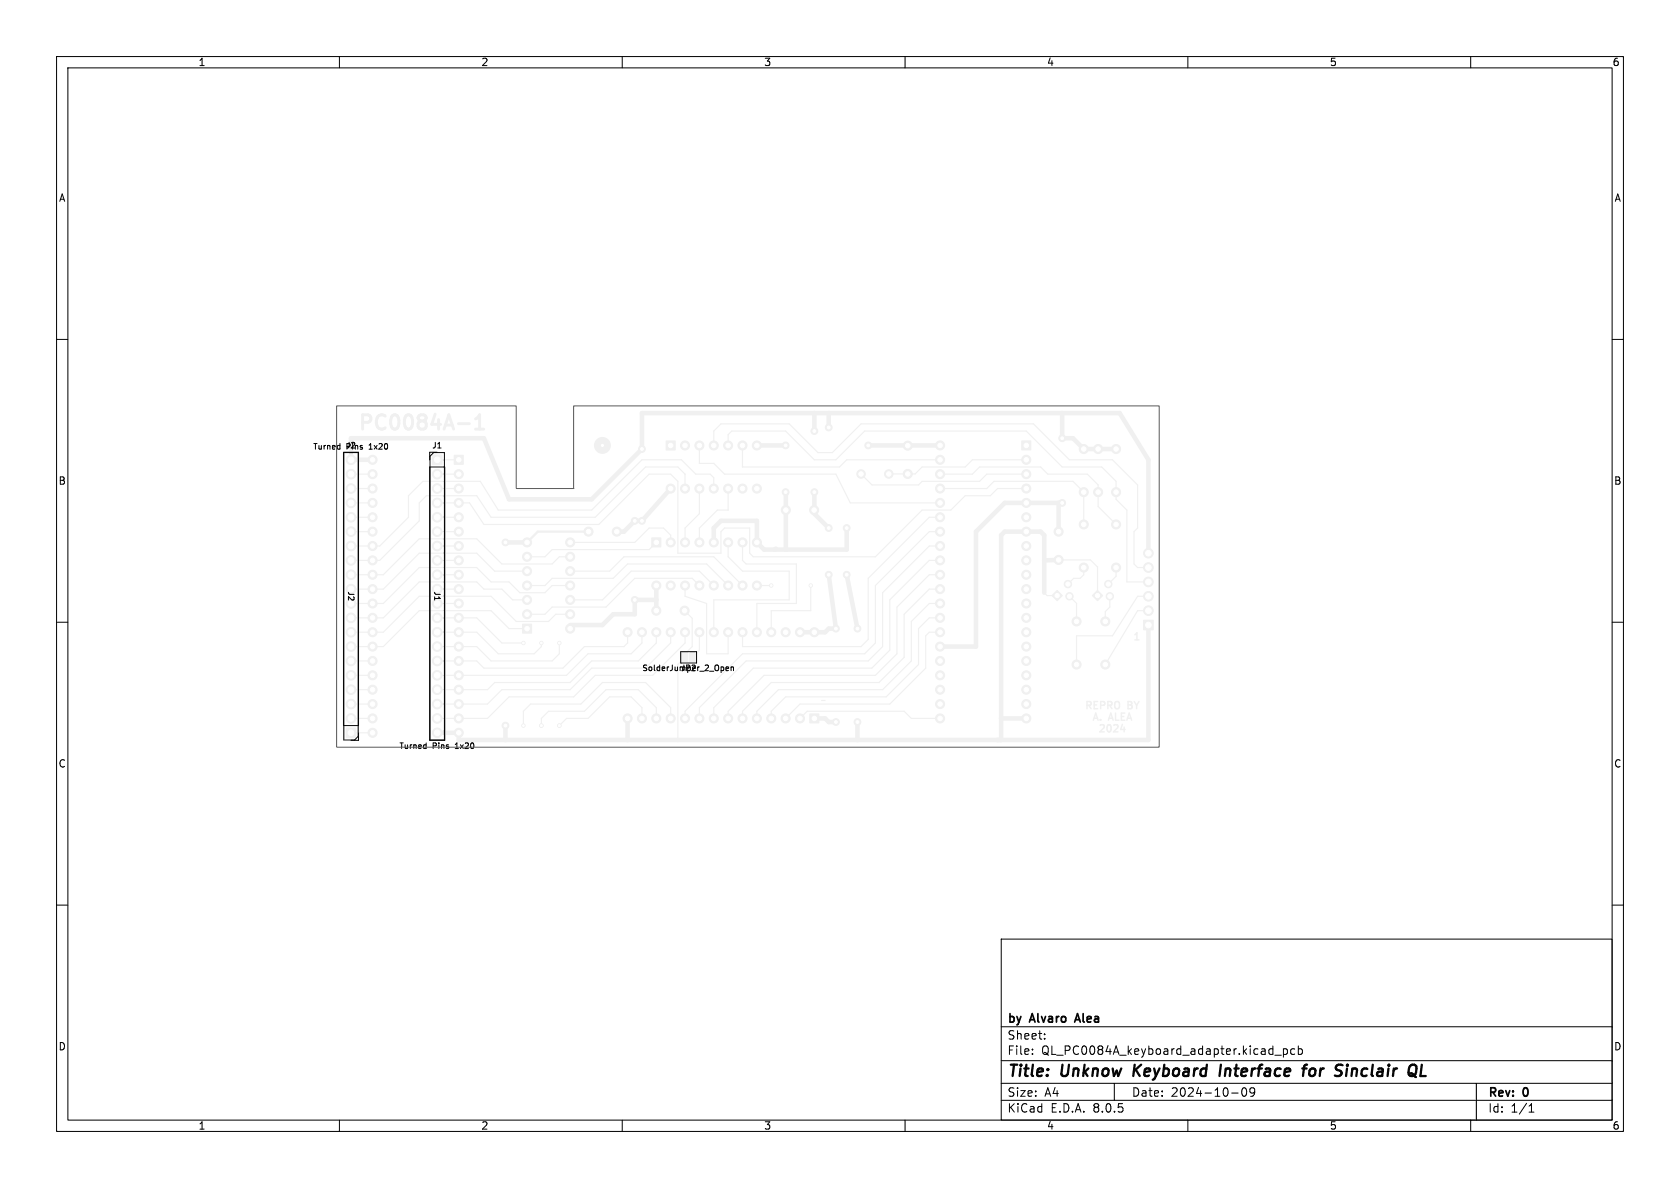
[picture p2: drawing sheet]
<svg xmlns="http://www.w3.org/2000/svg" width="297mm" height="210mm" viewBox="0 0 297 210" stroke-linecap="round" stroke-linejoin="round" font-family="sans-serif">
<defs><g id="words">
<g font-size="2.8">
<text x="178" y="190.9">Title:</text>
<text x="187.7" y="190.9">Unknow</text>
<text x="201.2" y="190.9">Keyboard</text>
<text x="217.3" y="190.9">Interface</text>
<text x="232.8" y="190.9">for</text>
<text x="239.3" y="190.9">Sinclair</text>
</g>
<g font-size="2.1">
<text x="178" y="184">Sheet:</text>
<text x="178" y="181.2">by</text>
<text x="182.2" y="181.2">Alvaro</text>
<text x="190.8" y="181.2">Alea</text>
<text x="178" y="186.7">File:</text>
<text x="184.1" y="186.7">QL_PC0084A_keyboard_adapter.kicad_pcb</text>
<text x="178" y="196.9">KiCad</text>
<text x="178" y="194.1">Size:</text>
<text x="184.7" y="194.1">A4</text>
<text x="185.7" y="196.9">E.D.A.</text>
<text x="193.3" y="196.9">8.0.5</text>
<text x="200" y="194.1">Date:</text>
<text x="207" y="194.1">2024-10-09</text>
<text x="263" y="194.3">Rev:</text>
<text x="263" y="196.9">Id:</text>
<text x="267.1" y="196.9">1/1</text>
<text x="269.4" y="194.3">0</text>
</g>
<g font-size="1.8">
<text x="35" y="11.9">1</text>
<text x="85" y="11.9">2</text>
<text x="135" y="11.9">3</text>
<text x="185" y="11.9">4</text>
<text x="235" y="11.9">5</text>
<text x="285" y="11.9">6</text>
<text x="10.3" y="35.9">A</text>
<text x="285.4" y="35.9">A</text>
<text x="10.3" y="85.9">B</text>
<text x="285.3" y="85.9">B</text>
<text x="10.3" y="135.9">C</text>
<text x="285.3" y="135.9">C</text>
<text x="10.3" y="185.9">D</text>
<text x="285.3" y="185.9">D</text>
<text x="35" y="199.9">1</text>
<text x="85" y="199.9">2</text>
<text x="135" y="199.9">3</text>
<text x="185" y="199.9">4</text>
<text x="235" y="199.9">5</text>
<text x="285" y="199.9">6</text>
</g>
<g font-size="1.4">
<text x="55.3" y="79.7">Turned</text>
<text x="61.1" y="79.5">J2</text>
<text x="61.2" y="79.7">Pins</text>
<text x="65.4" y="79.7">1x20</text>
<text x="76.3" y="79.5">J1</text>
<text x="61.3" y="104.4" transform="rotate(90 61.3 104.4)">J2</text>
<text x="76.6" y="104.4" transform="rotate(90 76.6 104.4)">J1</text>
<text x="113.5" y="118.8">SolderJumper_2_Open</text>
<text x="120.3" y="118.8">JP2</text>
<text x="70.5" y="132.6">Turned</text>
<text x="76.5" y="132.6">Pins</text>
<text x="80.7" y="132.6">1x20</text>
</g>
</g></defs>
<g fill="none" stroke="#f0f0f0" stroke-width=".25">
<path d="M200.6 113.1h.8M200.6 112.2l.4-.4v1.3M192.2 124.7l.6-.1 .1-.2-.1-.3-.6-.1v1.3M192.5 124.7l.4 .6M193.3 127.3l.4-1.2 .4 1.2M193.4 127h.6M193.4 124.6h.5M194 124h-.6v1.3h.6M194.5 128.2l.5-.1 .2 .4-.8 .9h.8M194.6 127.2v.1M194.6 124.7l.6-.1 .1-.2v-.3l-.7-.1v1.3M195.9 124.7l.6-.1 .1-.2-.1-.3-.6-.1v1.3"/>
<path d="M195.9 128.2l.1-.1a.68 .68 0 0 1 .4 .6 .68 .68 0 0 1-.4 .7 .84 .84 0 0 1-.1-1.2zM195.9 127.3l.5-1.2 .4 1.2M196.1 127h.6M196.2 124.7l.4 .6M196.9 128.2l.5-.1 .2 .4-.7 .9h.7M197.1 124.2l.3-.2a.43 .43 0 0 1 .5 .4v.5a.42 .42 0 0 1-.4 .4 .42 .42 0 0 1-.4-.4zM197.2 126.1v1.2h.6M198.2 126.7h.5M198.4 128l-.3 .9h.8M198.7 128.5v.9M198.8 126.1h-.6v1.2h.6M199.2 127.3l.4-1.2 .5 1.2"/>
<path d="M199.3 127h.6M199.4 124h.4l.3 .3-.3 .3 .3 .1v.3l-.2 .3h-.5zM199.4 124.6h.4M200.5 124l.4 .7M200.9 124.7v.6M201.4 124l-.5 .7"/>
</g>
<circle cx="106.5" cy="78.7" r=".9" fill="none" stroke="#f0f0f0" stroke-width="1.2"/>
<g fill="none" stroke="#f0f0f0" stroke-width=".51">
<path d="M64.1 74.7h1a.69 .69 0 0 0 .5-.7 .69 .69 0 0 0-.5-.7h-1v2.6M68.1 73.6a.95 .95 0 0 0-1.1-.2 .95 .95 0 0 0-.5 1 1.08 1.08 0 0 0 .3 1.1 1.08 1.08 0 0 0 1.2 .2l.1-.1M69.3 73.6a.61 .61 0 0 1 .6-.3 .61 .61 0 0 1 .5 .5 1.49 1.49 0 0 1-.5 2.1 .65 .65 0 0 1-.7-.5 2.17 2.17 0 0 1 .1-1.8zM71.8 73.4a.6 .6 0 0 1 1 .4 1.49 1.49 0 0 1-.5 2.1 .65 .65 0 0 1-.7-.5 1.98 1.98 0 0 1 .2-2zM74.4 74.4a.55 .55 0 0 1-.5-.5 .55 .55 0 0 1 .5-.6h.5a.55 .55 0 0 1 .5 .6 .55 .55 0 0 1-.5 .5M74.4 74.4l-.5 .5 .1 .7 .4 .3 .7-.2 .3-.3-.2-.7-.3-.3M74.4 74.4h.5M76.9 73.2l-.6 1.8h1.6M77.5 74.2v1.7M78.5 75.9l.8-2.6 .9 2.6M78.7 75.1h1.3M81 74.9h2"/>
<path d="M84.1 75.9h1.4M84.1 74l.7-.7v2.6"/>
</g>
<g fill="#f0f0f0" stroke="#f0f0f0" stroke-width=".18">
<path d="M186.9 104.4l.9 .9-.9 .9-.9-.9z"/>
<path d="M193.1 105.3l.9-.9 .9 .9-.9 .9z"/>
<path d="M180.6 77.9h1.6v1.6h-1.6z"/>
<path d="M117.8 78h1.6v1.6h-1.6z"/>
<path d="M80.3 80.5h1.6v1.6h-1.6z"/>
<path d="M115.2 95.1h1.6v1.6h-1.6z"/>
<path d="M92.4 110.3h1.6v1.6h-1.6z"/>
<path d="M143.2 126.2h1.6v1.6h-1.6z"/>
<path d="M202.2 109.6h1.7v1.7h-1.7z"/>
<path d="M61.2 128.7h1.7v1.7h-1.7z"/>
<path d="M120.6 115.5h1v1.5h-1z"/>
<path d="M121.9 115.5h1v1.5h-1z"/>
<path d="M76.4 80.4h1.7v1.7h-1.7z"/>
<circle cx="189.1" cy="105.4" r=".65"/>
<circle cx="188.8" cy="103.3" r=".65"/>
<circle cx="196.2" cy="105.4" r=".65"/>
<circle cx="195.9" cy="103.3" r=".65"/>
<circle cx="181.4" cy="81.3" r=".8"/>
<circle cx="181.4" cy="83.8" r=".8"/>
<circle cx="181.4" cy="86.4" r=".8"/>
<circle cx="181.4" cy="88.9" r=".8"/>
<circle cx="181.4" cy="91.4" r=".8"/>
<circle cx="181.4" cy="94" r=".8"/>
<circle cx="181.4" cy="96.5" r=".8"/>
<circle cx="181.4" cy="99.1" r=".8"/>
<circle cx="181.4" cy="101.6" r=".8"/>
<circle cx="181.4" cy="104.1" r=".8"/>
<circle cx="181.4" cy="106.7" r=".8"/>
<circle cx="181.4" cy="109.2" r=".8"/>
<circle cx="181.4" cy="111.8" r=".8"/>
<circle cx="181.4" cy="114.3" r=".8"/>
<circle cx="181.4" cy="116.8" r=".8"/>
<circle cx="181.4" cy="119.4" r=".8"/>
<circle cx="181.4" cy="121.9" r=".8"/>
<circle cx="181.4" cy="124.5" r=".8"/>
<circle cx="181.4" cy="127" r=".8"/>
<circle cx="166.2" cy="127" r=".8"/>
<circle cx="166.2" cy="124.5" r=".8"/>
<circle cx="166.2" cy="121.9" r=".8"/>
<circle cx="166.2" cy="119.4" r=".8"/>
<circle cx="166.2" cy="116.8" r=".8"/>
<circle cx="166.2" cy="114.3" r=".8"/>
<circle cx="166.2" cy="111.8" r=".8"/>
<circle cx="166.2" cy="109.2" r=".8"/>
<circle cx="166.2" cy="106.7" r=".8"/>
<circle cx="166.2" cy="104.1" r=".8"/>
<circle cx="166.2" cy="101.6" r=".8"/>
<circle cx="166.2" cy="99.1" r=".8"/>
<circle cx="166.2" cy="96.5" r=".8"/>
<circle cx="166.2" cy="94" r=".8"/>
<circle cx="166.2" cy="91.4" r=".8"/>
<circle cx="166.2" cy="88.9" r=".8"/>
<circle cx="166.2" cy="86.4" r=".8"/>
<circle cx="166.2" cy="83.8" r=".8"/>
<circle cx="166.2" cy="81.3" r=".8"/>
<circle cx="166.2" cy="78.7" r=".8"/>
<circle cx="121.1" cy="78.7" r=".8"/>
<circle cx="123.6" cy="78.7" r=".8"/>
<circle cx="126.2" cy="78.7" r=".8"/>
<circle cx="128.7" cy="78.7" r=".8"/>
<circle cx="131.3" cy="78.7" r=".8"/>
<circle cx="133.8" cy="78.7" r=".8"/>
<circle cx="133.8" cy="86.4" r=".8"/>
<circle cx="131.3" cy="86.4" r=".8"/>
<circle cx="128.7" cy="86.4" r=".8"/>
<circle cx="126.2" cy="86.4" r=".8"/>
<circle cx="123.6" cy="86.4" r=".8"/>
<circle cx="121.1" cy="86.4" r=".8"/>
<circle cx="118.6" cy="86.4" r=".8"/>
<circle cx="81.1" cy="83.8" r=".8"/>
<circle cx="81.1" cy="86.4" r=".8"/>
<circle cx="81.1" cy="88.9" r=".8"/>
<circle cx="81.1" cy="91.4" r=".8"/>
<circle cx="81.1" cy="94" r=".8"/>
<circle cx="81.1" cy="96.5" r=".8"/>
<circle cx="81.1" cy="99.1" r=".8"/>
<circle cx="81.1" cy="101.6" r=".8"/>
<circle cx="81.1" cy="104.1" r=".8"/>
<circle cx="81.1" cy="106.7" r=".8"/>
<circle cx="81.1" cy="109.2" r=".8"/>
<circle cx="81.1" cy="111.8" r=".8"/>
<circle cx="81.1" cy="114.3" r=".8"/>
<circle cx="81.1" cy="116.8" r=".8"/>
<circle cx="81.1" cy="119.4" r=".8"/>
<circle cx="81.1" cy="121.9" r=".8"/>
<circle cx="81.1" cy="124.5" r=".8"/>
<circle cx="81.1" cy="127" r=".8"/>
<circle cx="81.1" cy="129.5" r=".8"/>
<circle cx="65.9" cy="129.5" r=".8"/>
<circle cx="65.9" cy="127" r=".8"/>
<circle cx="65.9" cy="124.5" r=".8"/>
<circle cx="65.9" cy="121.9" r=".8"/>
<circle cx="65.9" cy="119.4" r=".8"/>
<circle cx="65.9" cy="116.8" r=".8"/>
<circle cx="65.9" cy="114.3" r=".8"/>
<circle cx="65.9" cy="111.8" r=".8"/>
<circle cx="65.9" cy="109.2" r=".8"/>
<circle cx="65.9" cy="106.7" r=".8"/>
<circle cx="65.9" cy="104.1" r=".8"/>
<circle cx="65.9" cy="101.6" r=".8"/>
<circle cx="65.9" cy="99.1" r=".8"/>
<circle cx="65.9" cy="96.5" r=".8"/>
<circle cx="65.9" cy="94" r=".8"/>
<circle cx="65.9" cy="91.4" r=".8"/>
<circle cx="65.9" cy="88.9" r=".8"/>
<circle cx="65.9" cy="86.4" r=".8"/>
<circle cx="65.9" cy="83.8" r=".8"/>
<circle cx="65.9" cy="81.3" r=".8"/>
<circle cx="191.6" cy="87" r=".8"/>
<circle cx="191.6" cy="79.4" r=".8"/>
<circle cx="160.5" cy="83.8" r=".8"/>
<circle cx="160.5" cy="78.8" r=".8"/>
<circle cx="118.6" cy="95.9" r=".8"/>
<circle cx="121.1" cy="95.9" r=".8"/>
<circle cx="123.6" cy="95.9" r=".8"/>
<circle cx="126.2" cy="95.9" r=".8"/>
<circle cx="128.7" cy="95.9" r=".8"/>
<circle cx="131.3" cy="95.9" r=".8"/>
<circle cx="133.8" cy="95.9" r=".8"/>
<circle cx="133.8" cy="103.5" r=".8"/>
<circle cx="131.3" cy="103.5" r=".8"/>
<circle cx="128.7" cy="103.5" r=".8"/>
<circle cx="126.2" cy="103.5" r=".8"/>
<circle cx="123.6" cy="103.5" r=".8"/>
<circle cx="121.1" cy="103.5" r=".8"/>
<circle cx="118.6" cy="103.5" r=".8"/>
<circle cx="116" cy="103.5" r=".8"/>
<circle cx="187.1" cy="99" r=".8"/>
<circle cx="187.1" cy="94" r=".8"/>
<circle cx="143.9" cy="90.2" r=".8"/>
<circle cx="138.9" cy="90.2" r=".8"/>
<circle cx="109" cy="94" r=".8"/>
<circle cx="104" cy="94" r=".8"/>
<circle cx="191.6" cy="92.7" r=".8"/>
<circle cx="191.6" cy="100.3" r=".8"/>
<circle cx="116" cy="107.9" r=".8"/>
<circle cx="121" cy="107.9" r=".8"/>
<circle cx="157.1" cy="83.8" r=".75"/>
<circle cx="152.2" cy="83.8" r=".75"/>
<circle cx="194.1" cy="87" r=".8"/>
<circle cx="194.1" cy="79.4" r=".8"/>
<circle cx="190.3" cy="109.9" r=".8"/>
<circle cx="190.3" cy="117.5" r=".8"/>
<circle cx="195.4" cy="109.9" r=".8"/>
<circle cx="195.4" cy="117.5" r=".8"/>
<circle cx="197.3" cy="100.3" r=".8"/>
<circle cx="197.3" cy="92.7" r=".8"/>
<circle cx="93.2" cy="108.6" r=".8"/>
<circle cx="93.2" cy="106" r=".8"/>
<circle cx="93.2" cy="103.5" r=".8"/>
<circle cx="93.2" cy="101" r=".8"/>
<circle cx="93.2" cy="98.4" r=".8"/>
<circle cx="93.2" cy="95.9" r=".8"/>
<circle cx="100.8" cy="95.9" r=".8"/>
<circle cx="100.8" cy="98.4" r=".8"/>
<circle cx="100.8" cy="101" r=".8"/>
<circle cx="100.8" cy="103.5" r=".8"/>
<circle cx="100.8" cy="106" r=".8"/>
<circle cx="100.8" cy="108.6" r=".8"/>
<circle cx="100.8" cy="111.1" r=".8"/>
<circle cx="197.3" cy="79.4" r=".8"/>
<circle cx="197.3" cy="87" r=".8"/>
<circle cx="141.4" cy="127" r=".8"/>
<circle cx="138.9" cy="127" r=".8"/>
<circle cx="136.3" cy="127" r=".8"/>
<circle cx="133.8" cy="127" r=".8"/>
<circle cx="131.3" cy="127" r=".8"/>
<circle cx="128.7" cy="127" r=".8"/>
<circle cx="126.2" cy="127" r=".8"/>
<circle cx="123.6" cy="127" r=".8"/>
<circle cx="121.1" cy="127" r=".8"/>
<circle cx="118.6" cy="127" r=".8"/>
<circle cx="116" cy="127" r=".8"/>
<circle cx="113.5" cy="127" r=".8"/>
<circle cx="110.9" cy="127" r=".8"/>
<circle cx="110.9" cy="111.8" r=".8"/>
<circle cx="113.5" cy="111.8" r=".8"/>
<circle cx="116" cy="111.8" r=".8"/>
<circle cx="118.6" cy="111.8" r=".8"/>
<circle cx="121.1" cy="111.8" r=".8"/>
<circle cx="123.6" cy="111.8" r=".8"/>
<circle cx="126.2" cy="111.8" r=".8"/>
<circle cx="128.7" cy="111.8" r=".8"/>
<circle cx="131.3" cy="111.8" r=".8"/>
<circle cx="133.8" cy="111.8" r=".8"/>
<circle cx="136.3" cy="111.8" r=".8"/>
<circle cx="138.9" cy="111.8" r=".8"/>
<circle cx="141.4" cy="111.8" r=".8"/>
<circle cx="144" cy="111.8" r=".8"/>
<circle cx="203" cy="107.9" r=".85"/>
<circle cx="203" cy="105.4" r=".85"/>
<circle cx="203" cy="102.9" r=".85"/>
<circle cx="203" cy="100.3" r=".85"/>
<circle cx="203" cy="97.8" r=".85"/>
<circle cx="62.1" cy="127" r=".85"/>
<circle cx="62.1" cy="124.5" r=".85"/>
<circle cx="62.1" cy="121.9" r=".85"/>
<circle cx="62.1" cy="119.4" r=".85"/>
<circle cx="62.1" cy="116.8" r=".85"/>
<circle cx="62.1" cy="114.3" r=".85"/>
<circle cx="62.1" cy="111.8" r=".85"/>
<circle cx="62.1" cy="109.2" r=".85"/>
<circle cx="62.1" cy="106.7" r=".85"/>
<circle cx="62.1" cy="104.1" r=".85"/>
<circle cx="62.1" cy="101.6" r=".85"/>
<circle cx="62.1" cy="99.1" r=".85"/>
<circle cx="62.1" cy="96.5" r=".85"/>
<circle cx="62.1" cy="94" r=".85"/>
<circle cx="62.1" cy="91.4" r=".85"/>
<circle cx="62.1" cy="88.9" r=".85"/>
<circle cx="62.1" cy="86.4" r=".85"/>
<circle cx="62.1" cy="83.8" r=".85"/>
<circle cx="62.1" cy="81.3" r=".85"/>
<circle cx="77.3" cy="83.8" r=".85"/>
<circle cx="77.3" cy="86.4" r=".85"/>
<circle cx="77.3" cy="88.9" r=".85"/>
<circle cx="77.3" cy="91.4" r=".85"/>
<circle cx="77.3" cy="94" r=".85"/>
<circle cx="77.3" cy="96.5" r=".85"/>
<circle cx="77.3" cy="99.1" r=".85"/>
<circle cx="77.3" cy="101.6" r=".85"/>
<circle cx="77.3" cy="104.1" r=".85"/>
<circle cx="77.3" cy="106.7" r=".85"/>
<circle cx="77.3" cy="109.2" r=".85"/>
<circle cx="77.3" cy="111.8" r=".85"/>
<circle cx="77.3" cy="114.3" r=".85"/>
<circle cx="77.3" cy="116.8" r=".85"/>
<circle cx="77.3" cy="119.4" r=".85"/>
<circle cx="77.3" cy="121.9" r=".85"/>
<circle cx="77.3" cy="124.5" r=".85"/>
<circle cx="77.3" cy="127" r=".85"/>
<circle cx="77.3" cy="129.5" r=".85"/>
<circle cx="151.6" cy="111.1" r=".6"/>
<circle cx="151.6" cy="127.6" r=".6"/>
<circle cx="89.4" cy="128.3" r=".6"/>
<circle cx="149.7" cy="93.3" r=".6"/>
<circle cx="138.9" cy="78.7" r=".6"/>
<circle cx="89.4" cy="95.9" r=".6"/>
<circle cx="149.7" cy="101.6" r=".6"/>
<circle cx="138.9" cy="87" r=".6"/>
<circle cx="113.5" cy="92.1" r=".6"/>
<circle cx="187.8" cy="77.5" r=".6"/>
<circle cx="112.2" cy="106" r=".6"/>
<circle cx="146.5" cy="93.3" r=".6"/>
<circle cx="113.5" cy="79.4" r=".6"/>
<circle cx="146.5" cy="101.6" r=".6"/>
<circle cx="144" cy="76.2" r=".6"/>
<circle cx="144" cy="87" r=".6"/>
<circle cx="112.2" cy="92.1" r=".6"/>
<circle cx="146.5" cy="75.6" r=".6"/>
<circle cx="187.8" cy="88.9" r=".6"/>
<circle cx="153.5" cy="78.7" r=".6"/>
<circle cx="147.8" cy="127.6" r=".6"/>
<circle cx="147.8" cy="111.1" r=".6"/>
<circle cx="95.7" cy="113.7" r=".3"/>
<circle cx="95.7" cy="128.3" r=".3"/>
<circle cx="98.9" cy="113.7" r=".3"/>
<circle cx="98.9" cy="128.3" r=".3"/>
<circle cx="92.5" cy="113.7" r=".3"/>
<circle cx="92.5" cy="128.3" r=".3"/>
<circle cx="143.3" cy="103.5" r=".3"/>
<circle cx="136.3" cy="103.5" r=".3"/>
</g>
<g fill="none" stroke="#f0f0f0" stroke-width=".2">
<path d="M123.6 78.7v3.2M126.2 78.7v-2.5l1.3-1.3h12l5.1 5.1h2.5l5.1-5.1h30.5l6.4 6.4h7.6l4.4 4.4v7.6l-.6 .7v5.7l.6 .6h1.9M128.7 78.7v-1.9l.7-.6h9.5l5.1 5.1h3.8l5.1-5.1h28.5l6.4 6.4h7l2.5 2.5v3.2l1.9 1.9v12.7h3.8M131.3 78.7v3.8M62.1 94h3.8M62.1 83.8h3.8M62.1 91.4h3.8M62.1 86.4h3.8M62.1 88.9h3.8M77.3 94h3.8M77.3 83.8h3.8M77.3 99.1h3.8"/>
<path d="M77.3 91.4h3.8M77.3 96.5h3.8M77.3 81.3h3.8M77.3 86.4h3.8M100.8 95.9h11.4l2.6-2.6h2.5l1.3 1.3v1.3M100.8 98.4h-1.9l-1.3 1.3h-8.9l-4.4-4.4h-10.2l-6.3 6.3h-5.7M116 95.9l-1.2 1.3h-17.2l-1.3 1.2h-3.1M121.1 83.8v2.6M121.1 83.8l-1.3-1.2h-5.7l-8.9 8.8h-18.4l-2.5-3.8h-8.9l-1.3 1.3v3.2l-7 7h-5M121.1 83.8h.1M123.6 86.4v4.4l-2.5 2.5v2.6M123.6 81.9h.1"/>
<path d="M123.6 81.9h2.6l1.9 1.9h19.7l2.5 5.1h15.9M126.2 86.4v-2l-.6-.6h-2.6l-2.5-2.5h-7l-8.9 8.9h-16.5l-3.2-5.1h-10.1l-2.6 2.5v3.8l-5.1 5.1h-5M128.7 86.4v3.8h-1.9l-3.2 3.1v2.6M128.7 95.9v2.5l2.6 2.6h8.2v5h-13.3v5.8M131.3 82.5v.1M131.3 95.9v3.2l.6 .6h8.9v7h-7v5.1M152.2 83.8l2 1.9h8.2l.6-.6h10.2l1.2-1.3h7M166.2 86.4h8.2l1.3-1.3h14l1.9 1.9v5.7M166.2 94h-1.9l-9.5 9.5v10.2l-1.9 1.9h-21.6l-10.2 10.1v1.3M166.2 83.8h5.7l1.3-1.2h10.8l1.2 1.2h7l1.9 1.9v3.8l3.2 3.2M166.2 99.1h-1.9l-7 6.9v8.9l-3.2 3.2h-20.9l-7 7v1.9M166.2 91.4h-1.9l-10.8 10.8v10.8l-1.3 1.3h-20.9v-2.5"/>
<path d="M166.2 96.5h-1.9l-8.3 8.3v9.5l-2.5 2.5h-21.6l-8.3 8.3v1.9M166.2 81.3h-16.5l-1.3 1.3h-17.1M181.4 86.4h-5l-1.3 1.2h-4.5l-2.5 2.6h-5.1l-8.2 8.2h-21.6l-.7-.6v-4.5h-4.4l-.6 .7v3.8h-7.7v-12.7l-1.2-1.3h-3.8l-8.9 8.9h-20.4l-2.5-3.8h-5.7M181.4 81.3h-9.5l-1.3 1.3h-7.6l-1.2 1.2h-4.5M187.1 99h5.7l1.2 1.2v5.1M62.1 119.4h3.8M62.1 116.8h3.8M77.3 111.8h7l3.8 3.8h6.3l1.3-1.3v-.6M77.3 109.2h7l4.4 4.5h3.8M77.3 101.6h3.8M77.3 106.7h3.8M77.3 104.1h3.8"/>
<path d="M93.2 103.5h3.1l1.3-1.3h10.8l2.5-2.5h14l3.8 3.8M93.2 111.1h-3.2l-3.2-3.1h-12.7l-6.3 6.3h-5.7M93.2 106h-2.6l-1.9-1.9h-3.2l-1.2-1.2h-10.2l-6.3 6.3h-5.7M93.2 101h-5.7l-3.2-3.2h-10.2l-6.3 6.3h-5.7M98.9 113.7v1.9l-1.3 1.2h-10.8l-2.5-2.5h-7M100.8 108.6h-2.6l-1.2 1.3h-5.7l-4.5-4.5h-12.7l-6.3 6.4h-5.7M100.8 103.5h-3.2l-1.3 1.3h-4.4l-1.9-1.9h-3.2l-2.5-2.6h-10.2l-6.3 6.4h-5.7M100.8 101h7l2.5-2.6h15.9l5.1 5.1M110.9 111.8v1.9l-.6 .6h-7l-3.8 3.8h-14l-1.2-1.3h-7M113.5 111.8v1.9l-1.9 1.9h-7.6l-3.8 3.8h-22.9M116 111.8v1.9l-3.1 3.1h-8.3l-3.8 3.9h-13.3l-1.3 1.2h-8.9M118.6 111.8v1.9l-4.5 4.4h-9.5l-3.8 3.8h-12.1l-2.5 2.6h-8.9"/>
<path d="M121 108l1.4 1.3v5l-1.3 1.3M121.1 116.2l-1.3 1.3v13.3M121.1 111.8v1.9l-5.7 5.7h-10.2l-3.8 3.8h-11.4l-3.8 3.8h-8.9M121.1 103.5v1.9l3.8 1.3v8.9h3.8v-3.8M123.6 103.5l-1.2-1.3h-10.2l-5.1 5.1h-9.5l-1.3 1.3h-3.1M123.6 111.8v3.1l-1.2 1.3M126.2 103.5l-2.6-2.5h-12l-5.1 5h-5.7M133.8 103.5h2.5M143.3 103.5v4.5h-7v3.8M166.2 101.6h-1.9l-5.7 5.7v8.3l-3.8 3.8h-19.7l-6.4 6.3v1.3M166.2 111.8h-1.9l-.6 .6v5.7l-6.4 6.4h-15.9l-2.5 2.5M166.2 106.7h-1.9l-3.2 3.2v6.9l-5.1 5.1h-18.4l-3.8 3.8v1.3"/>
<path d="M166.2 104.1h-1.9l-4.5 4.5v7.6l-4.4 4.5h-19.1l-5 5v1.3M166.2 109.2h-1.9l-1.9 1.9v6.4l-5.7 5.7h-17.8l-2.6 2.5v1.3M184.6 104.8l.5 .5h1.8M189.1 105.4l1.2 1.3v3.2M191.6 100.3v1.3l-.6 .6h-1.2l-1 1.1M196.2 105.4v1.9l-.8 .8v1.8M197.3 100.3v1.6l-1.4 1.4M203 105.4h-1.9l-4.4 7h-6.4v5.1M203 108h-1.9l-5.7 9.5M62.1 127h3.8M62.1 129.5h3.8M62.1 124.5h3.8"/>
<path d="M62.1 121.9h3.8M113.5 127v-1.9l-1.9-1.9h-3.8l-3.8 3.8h-3.8l-1.3 1.3M116 127v-1.9l-3.1-3.2h-5.8l-3.8 3.8h-6.3l-1.3 1.3v1.3M118.6 127v-1.9l-4.5-4.4h-7.6l-3.8 3.8h-8.9l-1.3 1.2v2.6M141.4 127l1.3-1.3h17.1l1.3 1.3h5.1M145.2 123.8h.7"/>
</g>
<g fill="none" stroke="#f0f0f0" stroke-width=".8">
<path d="M133.8 78.7h5.1M144 73v3.2M146.5 73v2.6M153.5 78.7h12.7M187.8 73v4.5h1.9l1.9 1.9h5.7M65.9 81.3h-3.8v-3.8h23.4l4.5 10.8h14.6l8.9-8.9v-6.4h84.4l5.1 8.3v16.5M89.4 95.9h3.8M118.6 86.4l-5.1 5.7h-1.3l-1.9 1.9h-1.3M137.2 97l-.2 .2M138.9 87v10.2M143.9 90.2v.6l2.6 2.5M144 87v2.5"/>
<path d="M149.7 93.3v3.9h-14.6l-1.3-1.3v-3.8h-6.3l-1.3 1.2v2.6M187.1 99l-2.5 .1M187.1 88.9v5.1M187.8 88.9h-10.2l-5.1 5.1v20.3h-6.3M116 106h-3.8v2.6h-3.8l-1.9 1.9h-5.7M116 103.5v4.5M146.5 101.6l1.3 9.5h-1.3l-.6 .7h-4.5M149.7 101.6l1.9 9.5M184.6 104.8v-10.2l-.6-.6h-6.4l-.6 .6v36.2M203 110.5v20.3h-121.9v-1.3h-3.8M89.4 128.3v2.5M110.9 127v3.8"/>
<path d="M144 127h1.9l.6 .6h1.3M151.6 127.6v3.2M177 127h4.4"/>
</g>
<path d="M104 94h-8.9l-1.9 1.9" fill="none" stroke="#f0f0f0" stroke-width=".4"/>
<g fill="#fff" stroke="#fff" stroke-width=".18">
<circle cx="151.6" cy="111.1" r=".25"/>
<circle cx="151.6" cy="127.6" r=".25"/>
<circle cx="89.4" cy="128.3" r=".25"/>
<circle cx="149.7" cy="93.3" r=".25"/>
<circle cx="138.9" cy="78.7" r=".25"/>
<circle cx="89.4" cy="95.9" r=".25"/>
<circle cx="149.7" cy="101.6" r=".25"/>
<circle cx="138.9" cy="87" r=".25"/>
<circle cx="113.5" cy="92.1" r=".25"/>
<circle cx="187.8" cy="77.5" r=".25"/>
<circle cx="112.2" cy="106" r=".25"/>
<circle cx="146.5" cy="93.3" r=".25"/>
<circle cx="113.5" cy="79.4" r=".25"/>
<circle cx="146.5" cy="101.6" r=".25"/>
<circle cx="144" cy="76.2" r=".25"/>
<circle cx="144" cy="87" r=".25"/>
<circle cx="112.2" cy="92.1" r=".25"/>
<circle cx="146.5" cy="75.6" r=".25"/>
<circle cx="187.8" cy="88.9" r=".25"/>
<circle cx="153.5" cy="78.7" r=".25"/>
<circle cx="147.8" cy="127.6" r=".25"/>
<circle cx="147.8" cy="111.1" r=".25"/>
<circle cx="95.7" cy="113.7" r=".15"/>
<circle cx="95.7" cy="128.3" r=".15"/>
<circle cx="98.9" cy="113.7" r=".15"/>
<circle cx="98.9" cy="128.3" r=".15"/>
<circle cx="92.5" cy="113.7" r=".15"/>
<circle cx="92.5" cy="128.3" r=".15"/>
<circle cx="143.3" cy="103.5" r=".15"/>
<circle cx="136.3" cy="103.5" r=".15"/>
<circle cx="186.9" cy="105.3" r=".38"/>
<circle cx="189.1" cy="105.4" r=".38"/>
<circle cx="188.8" cy="103.3" r=".38"/>
<circle cx="194" cy="105.3" r=".37"/>
<circle cx="196.2" cy="105.4" r=".37"/>
<circle cx="195.9" cy="103.3" r=".37"/>
<circle cx="181.4" cy="78.7" r=".4"/>
<circle cx="181.4" cy="81.3" r=".4"/>
<circle cx="181.4" cy="83.8" r=".4"/>
<circle cx="181.4" cy="86.4" r=".4"/>
<circle cx="181.4" cy="88.9" r=".4"/>
<circle cx="181.4" cy="91.4" r=".4"/>
<circle cx="181.4" cy="94" r=".4"/>
<circle cx="181.4" cy="96.5" r=".4"/>
<circle cx="181.4" cy="99.1" r=".4"/>
<circle cx="181.4" cy="101.6" r=".4"/>
<circle cx="181.4" cy="104.1" r=".4"/>
<circle cx="181.4" cy="106.7" r=".4"/>
<circle cx="181.4" cy="109.2" r=".4"/>
<circle cx="181.4" cy="111.8" r=".4"/>
<circle cx="181.4" cy="114.3" r=".4"/>
<circle cx="181.4" cy="116.8" r=".4"/>
<circle cx="181.4" cy="119.4" r=".4"/>
<circle cx="181.4" cy="121.9" r=".4"/>
<circle cx="181.4" cy="124.5" r=".4"/>
<circle cx="181.4" cy="127" r=".4"/>
<circle cx="166.2" cy="127" r=".4"/>
<circle cx="166.2" cy="124.5" r=".4"/>
<circle cx="166.2" cy="121.9" r=".4"/>
<circle cx="166.2" cy="119.4" r=".4"/>
<circle cx="166.2" cy="116.8" r=".4"/>
<circle cx="166.2" cy="114.3" r=".4"/>
<circle cx="166.2" cy="111.8" r=".4"/>
<circle cx="166.2" cy="109.2" r=".4"/>
<circle cx="166.2" cy="106.7" r=".4"/>
<circle cx="166.2" cy="104.1" r=".4"/>
<circle cx="166.2" cy="101.6" r=".4"/>
<circle cx="166.2" cy="99.1" r=".4"/>
<circle cx="166.2" cy="96.5" r=".4"/>
<circle cx="166.2" cy="94" r=".4"/>
<circle cx="166.2" cy="91.4" r=".4"/>
<circle cx="166.2" cy="88.9" r=".4"/>
<circle cx="166.2" cy="86.4" r=".4"/>
<circle cx="166.2" cy="83.8" r=".4"/>
<circle cx="166.2" cy="81.3" r=".4"/>
<circle cx="166.2" cy="78.7" r=".4"/>
<circle cx="118.6" cy="78.8" r=".4"/>
<circle cx="121.1" cy="78.8" r=".4"/>
<circle cx="123.6" cy="78.8" r=".4"/>
<circle cx="126.2" cy="78.8" r=".4"/>
<circle cx="128.7" cy="78.8" r=".4"/>
<circle cx="131.3" cy="78.8" r=".4"/>
<circle cx="133.8" cy="78.8" r=".4"/>
<circle cx="133.8" cy="86.4" r=".4"/>
<circle cx="131.3" cy="86.4" r=".4"/>
<circle cx="128.7" cy="86.4" r=".4"/>
<circle cx="126.2" cy="86.4" r=".4"/>
<circle cx="123.6" cy="86.4" r=".4"/>
<circle cx="121.1" cy="86.4" r=".4"/>
<circle cx="118.6" cy="86.4" r=".4"/>
<circle cx="81.1" cy="81.3" r=".4"/>
<circle cx="81.1" cy="83.8" r=".4"/>
<circle cx="81.1" cy="86.4" r=".4"/>
<circle cx="81.1" cy="88.9" r=".4"/>
<circle cx="81.1" cy="91.4" r=".4"/>
<circle cx="81.1" cy="94" r=".4"/>
<circle cx="81.1" cy="96.5" r=".4"/>
<circle cx="81.1" cy="99.1" r=".4"/>
<circle cx="81.1" cy="101.6" r=".4"/>
<circle cx="81.1" cy="104.1" r=".4"/>
<circle cx="81.1" cy="106.7" r=".4"/>
<circle cx="81.1" cy="109.2" r=".4"/>
<circle cx="81.1" cy="111.8" r=".4"/>
<circle cx="81.1" cy="114.3" r=".4"/>
<circle cx="81.1" cy="116.8" r=".4"/>
<circle cx="81.1" cy="119.4" r=".4"/>
<circle cx="81.1" cy="121.9" r=".4"/>
<circle cx="81.1" cy="124.5" r=".4"/>
<circle cx="81.1" cy="127" r=".4"/>
<circle cx="81.1" cy="129.5" r=".4"/>
<circle cx="65.9" cy="129.5" r=".4"/>
<circle cx="65.9" cy="127" r=".4"/>
<circle cx="65.9" cy="124.5" r=".4"/>
<circle cx="65.9" cy="121.9" r=".4"/>
<circle cx="65.9" cy="119.4" r=".4"/>
<circle cx="65.9" cy="116.8" r=".4"/>
<circle cx="65.9" cy="114.3" r=".4"/>
<circle cx="65.9" cy="111.8" r=".4"/>
<circle cx="65.9" cy="109.2" r=".4"/>
<circle cx="65.9" cy="106.7" r=".4"/>
<circle cx="65.9" cy="104.1" r=".4"/>
<circle cx="65.9" cy="101.6" r=".4"/>
<circle cx="65.9" cy="99.1" r=".4"/>
<circle cx="65.9" cy="96.5" r=".4"/>
<circle cx="65.9" cy="94" r=".4"/>
<circle cx="65.9" cy="91.4" r=".4"/>
<circle cx="65.9" cy="88.9" r=".4"/>
<circle cx="65.9" cy="86.4" r=".4"/>
<circle cx="65.9" cy="83.8" r=".4"/>
<circle cx="65.9" cy="81.3" r=".4"/>
<circle cx="191.6" cy="87" r=".4"/>
<circle cx="191.6" cy="79.4" r=".4"/>
<circle cx="160.5" cy="83.8" r=".4"/>
<circle cx="160.5" cy="78.8" r=".4"/>
<circle cx="116" cy="95.9" r=".4"/>
<circle cx="118.6" cy="95.9" r=".4"/>
<circle cx="121.1" cy="95.9" r=".4"/>
<circle cx="123.6" cy="95.9" r=".4"/>
<circle cx="126.2" cy="95.9" r=".4"/>
<circle cx="128.7" cy="95.9" r=".4"/>
<circle cx="131.3" cy="95.9" r=".4"/>
<circle cx="133.8" cy="95.9" r=".4"/>
<circle cx="133.8" cy="103.5" r=".4"/>
<circle cx="131.3" cy="103.5" r=".4"/>
<circle cx="128.7" cy="103.5" r=".4"/>
<circle cx="126.2" cy="103.5" r=".4"/>
<circle cx="123.6" cy="103.5" r=".4"/>
<circle cx="121.1" cy="103.5" r=".4"/>
<circle cx="118.6" cy="103.5" r=".4"/>
<circle cx="116" cy="103.5" r=".4"/>
<circle cx="187.1" cy="99" r=".4"/>
<circle cx="187.1" cy="94" r=".4"/>
<circle cx="143.9" cy="90.2" r=".4"/>
<circle cx="138.9" cy="90.2" r=".4"/>
<circle cx="109" cy="94" r=".4"/>
<circle cx="104" cy="94" r=".4"/>
<circle cx="191.6" cy="92.7" r=".4"/>
<circle cx="191.6" cy="100.3" r=".4"/>
<circle cx="116" cy="108" r=".4"/>
<circle cx="121" cy="108" r=".4"/>
<circle cx="157.1" cy="83.8" r=".4"/>
<circle cx="152.2" cy="83.8" r=".4"/>
<circle cx="194.1" cy="87" r=".4"/>
<circle cx="194.1" cy="79.4" r=".4"/>
<circle cx="190.3" cy="109.9" r=".4"/>
<circle cx="190.3" cy="117.5" r=".4"/>
<circle cx="195.4" cy="109.9" r=".4"/>
<circle cx="195.4" cy="117.5" r=".4"/>
<circle cx="197.3" cy="100.3" r=".4"/>
<circle cx="197.3" cy="92.7" r=".4"/>
<circle cx="93.2" cy="111.1" r=".4"/>
<circle cx="93.2" cy="108.6" r=".4"/>
<circle cx="93.2" cy="106" r=".4"/>
<circle cx="93.2" cy="103.5" r=".4"/>
<circle cx="93.2" cy="101" r=".4"/>
<circle cx="93.2" cy="98.4" r=".4"/>
<circle cx="93.2" cy="95.9" r=".4"/>
<circle cx="100.8" cy="95.9" r=".4"/>
<circle cx="100.8" cy="98.4" r=".4"/>
<circle cx="100.8" cy="101" r=".4"/>
<circle cx="100.8" cy="103.5" r=".4"/>
<circle cx="100.8" cy="106" r=".4"/>
<circle cx="100.8" cy="108.6" r=".4"/>
<circle cx="100.8" cy="111.1" r=".4"/>
<circle cx="197.3" cy="79.4" r=".4"/>
<circle cx="197.3" cy="87" r=".4"/>
<circle cx="144" cy="127" r=".4"/>
<circle cx="141.4" cy="127" r=".4"/>
<circle cx="138.9" cy="127" r=".4"/>
<circle cx="136.3" cy="127" r=".4"/>
<circle cx="133.8" cy="127" r=".4"/>
<circle cx="131.3" cy="127" r=".4"/>
<circle cx="128.7" cy="127" r=".4"/>
<circle cx="126.2" cy="127" r=".4"/>
<circle cx="123.6" cy="127" r=".4"/>
<circle cx="121.1" cy="127" r=".4"/>
<circle cx="118.6" cy="127" r=".4"/>
<circle cx="116" cy="127" r=".4"/>
<circle cx="113.5" cy="127" r=".4"/>
<circle cx="110.9" cy="127" r=".4"/>
<circle cx="110.9" cy="111.8" r=".4"/>
<circle cx="113.5" cy="111.8" r=".4"/>
<circle cx="116" cy="111.8" r=".4"/>
<circle cx="118.6" cy="111.8" r=".4"/>
<circle cx="121.1" cy="111.8" r=".4"/>
<circle cx="123.6" cy="111.8" r=".4"/>
<circle cx="126.2" cy="111.8" r=".4"/>
<circle cx="128.7" cy="111.8" r=".4"/>
<circle cx="131.3" cy="111.8" r=".4"/>
<circle cx="133.8" cy="111.8" r=".4"/>
<circle cx="136.3" cy="111.8" r=".4"/>
<circle cx="138.9" cy="111.8" r=".4"/>
<circle cx="141.4" cy="111.8" r=".4"/>
<circle cx="144" cy="111.8" r=".4"/>
<circle cx="203" cy="110.5" r=".5"/>
<circle cx="203" cy="108" r=".5"/>
<circle cx="203" cy="105.4" r=".5"/>
<circle cx="203" cy="102.9" r=".5"/>
<circle cx="203" cy="100.3" r=".5"/>
<circle cx="203" cy="97.8" r=".5"/>
<circle cx="62.1" cy="129.5" r=".5"/>
<circle cx="62.1" cy="127" r=".5"/>
<circle cx="62.1" cy="124.5" r=".5"/>
<circle cx="62.1" cy="121.9" r=".5"/>
<circle cx="62.1" cy="119.4" r=".5"/>
<circle cx="62.1" cy="116.8" r=".5"/>
<circle cx="62.1" cy="114.3" r=".5"/>
<circle cx="62.1" cy="111.8" r=".5"/>
<circle cx="62.1" cy="109.2" r=".5"/>
<circle cx="62.1" cy="106.7" r=".5"/>
<circle cx="62.1" cy="104.1" r=".5"/>
<circle cx="62.1" cy="101.6" r=".5"/>
<circle cx="62.1" cy="99.1" r=".5"/>
<circle cx="62.1" cy="96.5" r=".5"/>
<circle cx="62.1" cy="94" r=".5"/>
<circle cx="62.1" cy="91.4" r=".5"/>
<circle cx="62.1" cy="88.9" r=".5"/>
<circle cx="62.1" cy="86.4" r=".5"/>
<circle cx="62.1" cy="83.8" r=".5"/>
<circle cx="62.1" cy="81.3" r=".5"/>
<circle cx="77.3" cy="81.3" r=".5"/>
<circle cx="77.3" cy="83.8" r=".5"/>
<circle cx="77.3" cy="86.4" r=".5"/>
<circle cx="77.3" cy="88.9" r=".5"/>
<circle cx="77.3" cy="91.4" r=".5"/>
<circle cx="77.3" cy="94" r=".5"/>
<circle cx="77.3" cy="96.5" r=".5"/>
<circle cx="77.3" cy="99.1" r=".5"/>
<circle cx="77.3" cy="101.6" r=".5"/>
<circle cx="77.3" cy="104.1" r=".5"/>
<circle cx="77.3" cy="106.7" r=".5"/>
<circle cx="77.3" cy="109.2" r=".5"/>
<circle cx="77.3" cy="111.8" r=".5"/>
<circle cx="77.3" cy="114.3" r=".5"/>
<circle cx="77.3" cy="116.8" r=".5"/>
<circle cx="77.3" cy="119.4" r=".5"/>
<circle cx="77.3" cy="121.9" r=".5"/>
<circle cx="77.3" cy="124.5" r=".5"/>
<circle cx="77.3" cy="127" r=".5"/>
<circle cx="77.3" cy="129.5" r=".5"/>
</g>
<g fill="none" stroke="#000" stroke-width=".18">
<path d="M10 10h277v190h-277zM12 12h273v186h-273zM60 10v2M110 10v2M160 10v2M210 10v2M260 10v2M10 60h2M285 60h2M60 78.7l.1 .1M60.1 78.4v1M60.1 79.4h-.1"/>
<path d="M60.7 80h2.7v48.3h-2.7zM76 80v1.3M60.8 80h2.5v50.2l-.6 .6h-1.9zM76 82.6h2.6v48.3h-2.6zM76.7 80h1.9v50.8h-2.6v-50.2zM10 110h2M120.3 115.2h2.8v2h-2.8zM128.3 118.2l.5-.1v-.2h-.3l-.2 .1 .1 .5h.4M129.2 118l.4-.1 .1 .7M129.2 117.9v.7M285 110h2M63.4 129.5v1.4h-1.3"/>
<path d="M75.2 131.7h.1M75.3 131.3v1M75.3 132.3h-.1M10 160h2M285 160h2M177 166h108v32h-108zM60 198v2M110 198v2M160 198v2M177 194.5h108M177 191.5h108M177 187.5h108"/>
<path d="M177 181.5h108M182.5 186.3v.1M182.5 185.5v.1M184.7 183.6v.1M184.7 182.8v.1M197 191.5v3M210 198v2M217.7 193.2h1.2M219.7 192.4l.2-.1a.81 .81 0 0 1 .6 .6 .81 .81 0 0 1-.3 .8l-.2 .1a.81 .81 0 0 1-.6-.6 .81 .81 0 0 1 .3-.8zM221.8 192.9l-.3 .3h-.3l-.2-.3 .1-.5 .4-.1 .2 .1a.99 .99 0 0 1-.3 1.4h-.3M225.4 186.5h1.1M226.9 185.4v1.5"/>
<path d="M226.9 185.5l.4-.1 .3 .3v.4l-.1 .2h-.6M228.9 185.5l-.4-.1-.3 .3v.4l.1 .2h.6M229.5 185.5l.5-.1 .2 .3v.4l-.1 .2h-.6M229.5 184.9v1.5M260 198v2M261 191.5v6.5M270.3 196.6h.9M270.3 195.5l.4-.4v1.5"/>
</g>
<path d="M200.6 188.2l-.3 2M201.7 188.2l-1.2 1.2M215.8 188.2l-.2 2M230.2 188.9h.8M231.1 188.2l-.4 .1-.1 .2-.3 1.7M232.2 188.9a.62 .62 0 0 0-.7 .4v.7a.52 .52 0 0 0 .8 .1M238.1 188.9l-.1 1.3M238.2 188.2v.2M238.2 188.2l-.1 .1 .1 .1M238.2 188.2l.1 .1-.1 .1M251.4 188.2l-.3 2h1" fill="none" stroke="#000" stroke-width=".4"/>
<path d="M190.5 179.2l-.5 1.5M190.1 180.3h.7" fill="none" stroke="#000" stroke-width=".3"/>
<path d="M59.5 71.8h31.8v14.6h10.1v-14.6h103.5v60.3h-145.4z" fill="none" stroke="#575757" stroke-width=".18"/>
<use href="#words"/>
</svg>
